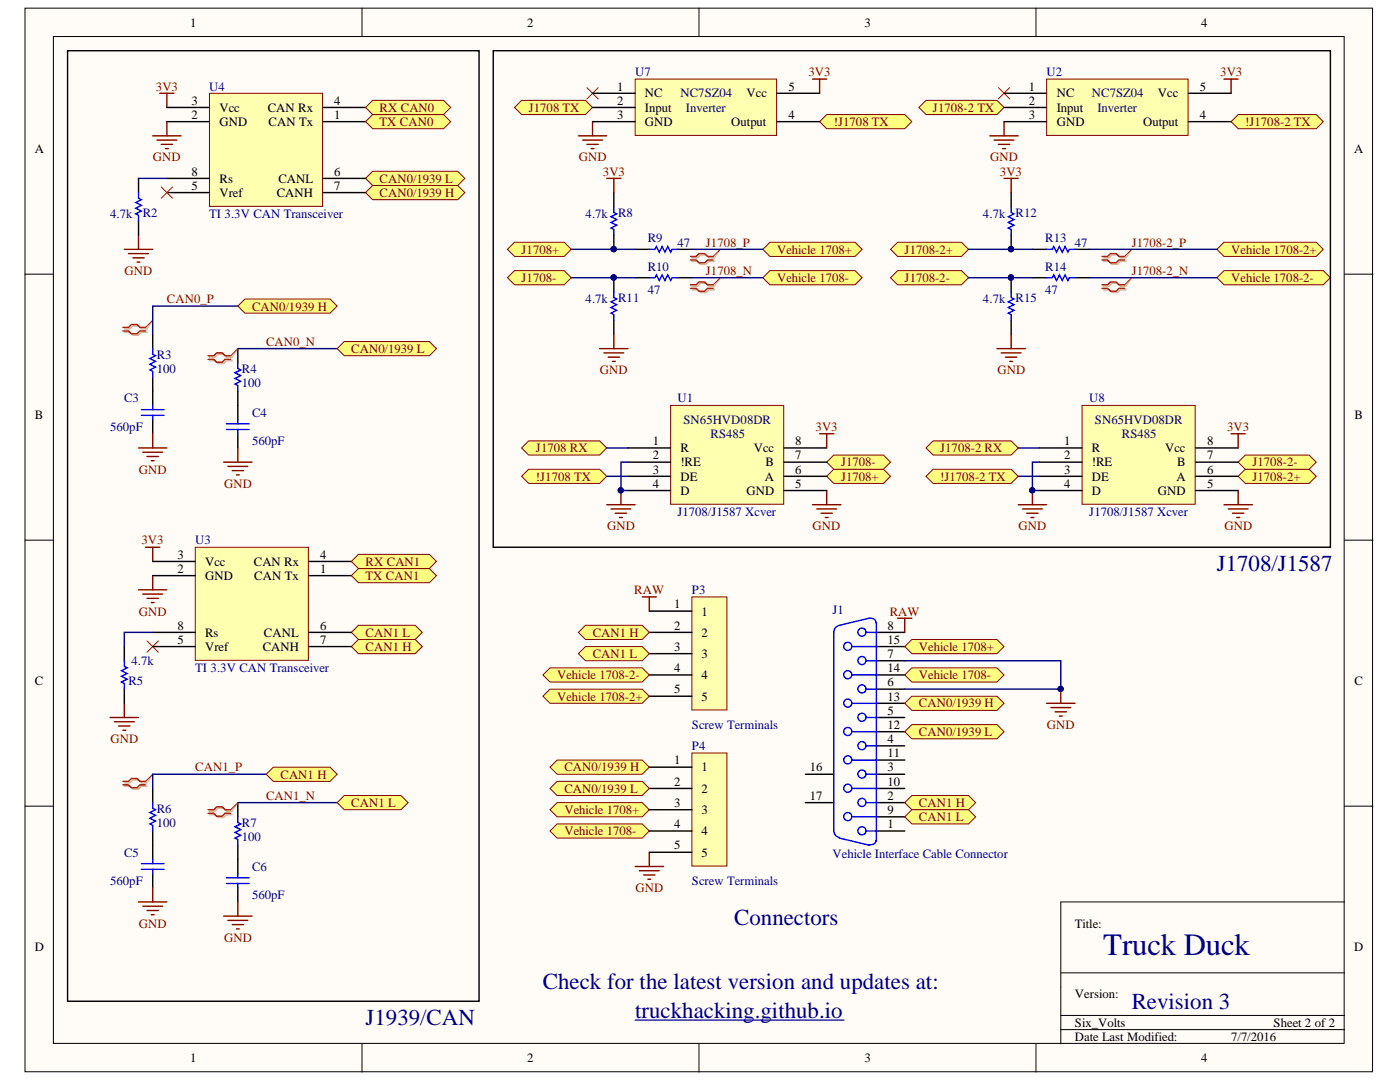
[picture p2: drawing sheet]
<svg xmlns="http://www.w3.org/2000/svg" width="279mm" height="216mm" viewBox="0 0 279 216" stroke-linecap="round" stroke-linejoin="round" font-family="sans-serif">
<defs><g id="words">
<text font-size="6.2" fill="#000080" x="220.2" y="190.5">Truck Duck</text>
<g font-size="4.6" fill="#000080">
<text x="242.9" y="113.9">J1708/J1587</text>
<text x="146.5" y="184.6">Connectors</text>
<text x="108.3" y="197.4">Check for the latest version and updates at:</text>
<text x="126.8" y="203">truckhacking.github.io</text>
<text x="225.9" y="201.3">Revision 3</text>
<text x="73" y="204.5">J1939/CAN</text>
</g>
<g font-size="2.5">
<text x="38" y="5.3">1</text>
<text x="105.2" y="5.3">2</text>
<text x="172.5" y="5.3">3</text>
<text x="239.7" y="5.3">4</text>
<text x="38.2" y="23.8">2</text>
<text x="38.2" y="20.9">3</text>
<text x="43.8" y="22.3">Vcc</text>
<text x="53.4" y="22.3">CAN Rx</text>
<text x="66.7" y="20.9">4</text>
<text x="66.7" y="23.8">1</text>
<text x="123.2" y="18.1">1</text>
<text x="123.2" y="20.9">2</text>
<text x="123.2" y="23.8">3</text>
<text x="128.7" y="19.4">NC</text>
<text x="128.7" y="22.3">Input</text>
<text x="149" y="19.4">Vcc</text>
<text x="157.4" y="23.8">4</text>
<text x="157.4" y="18.1">5</text>
<text x="205.3" y="18.1">1</text>
<text x="205.3" y="20.9">2</text>
<text x="205.3" y="23.8">3</text>
<text x="210.9" y="19.4">NC</text>
<text x="210.9" y="22.3">Input</text>
<text x="231.1" y="19.4">Vcc</text>
<text x="239.5" y="23.8">4</text>
<text x="239.5" y="18.1">5</text>
<text x="43.8" y="25.1">GND</text>
<text x="53.6" y="25.1">CAN Tx</text>
<text x="128.7" y="25.1">GND</text>
<text x="145.9" y="25.1">Output</text>
<text x="210.9" y="25.1">GND</text>
<text x="228.1" y="25.1">Output</text>
<text x="6.9" y="30.4">A</text>
<text x="38.2" y="35.1">8</text>
<text x="66.7" y="35.1">6</text>
<text x="270.2" y="30.4">A</text>
<text x="38.2" y="37.9">5</text>
<text x="43.8" y="36.4">Rs</text>
<text x="43.8" y="39.3">Vref</text>
<text x="55.2" y="39.3">CANH</text>
<text x="55.6" y="36.4">CANL</text>
<text x="66.7" y="37.9">7</text>
<text x="6.9" y="83.5">B</text>
<text x="270.3" y="83.5">B</text>
<text x="130.3" y="88.8">1</text>
<text x="158.7" y="88.8">8</text>
<text x="212.4" y="88.8">1</text>
<text x="240.9" y="88.8">8</text>
<text x="130.3" y="91.6">2</text>
<text x="130.3" y="94.5">3</text>
<text x="135.8" y="93.1">!RE</text>
<text x="135.8" y="95.9">DE</text>
<text x="135.8" y="90.3">R</text>
<text x="150.4" y="90.3">Vcc</text>
<text x="152.6" y="95.9">A</text>
<text x="152.8" y="93.1">B</text>
<text x="158.7" y="91.6">7</text>
<text x="158.7" y="94.5">6</text>
<text x="212.4" y="91.6">2</text>
<text x="212.4" y="94.5">3</text>
<text x="217.9" y="93.1">!RE</text>
<text x="217.9" y="95.9">DE</text>
<text x="217.9" y="90.3">R</text>
<text x="232.5" y="90.3">Vcc</text>
<text x="234.8" y="95.9">A</text>
<text x="234.9" y="93.1">B</text>
<text x="240.9" y="91.6">7</text>
<text x="240.9" y="94.5">6</text>
<text x="130.3" y="97.3">4</text>
<text x="135.8" y="98.7">D</text>
<text x="149" y="98.7">GND</text>
<text x="158.7" y="97.3">5</text>
<text x="212.4" y="97.3">4</text>
<text x="217.9" y="98.7">D</text>
<text x="231.1" y="98.7">GND</text>
<text x="240.9" y="97.3">5</text>
<text x="35.4" y="111.5">3</text>
<text x="40.9" y="112.9">Vcc</text>
<text x="50.7" y="112.9">CAN Rx</text>
<text x="63.9" y="111.5">4</text>
<text x="35.4" y="114.3">2</text>
<text x="40.9" y="115.7">GND</text>
<text x="50.7" y="115.7">CAN Tx</text>
<text x="63.9" y="114.3">1</text>
<text x="35.4" y="125.6">8</text>
<text x="63.9" y="125.6">6</text>
<text x="134.5" y="121.4">1</text>
<text x="134.5" y="125.6">2</text>
<text x="140" y="122.8">1</text>
<text x="177.1" y="125.6">8</text>
<text x="35.4" y="128.5">5</text>
<text x="40.9" y="127">Rs</text>
<text x="40.9" y="129.8">Vref</text>
<text x="52.4" y="129.8">CANH</text>
<text x="52.7" y="127">CANL</text>
<text x="63.9" y="128.5">7</text>
<text x="134.5" y="129.8">3</text>
<text x="140" y="127">2</text>
<text x="140" y="131.3">3</text>
<text x="177.1" y="131.3">7</text>
<text x="177.1" y="128.5">15</text>
<text x="6.9" y="136.6">C</text>
<text x="134.5" y="134.1">4</text>
<text x="140" y="135.5">4</text>
<text x="177.1" y="136.9">6</text>
<text x="177.1" y="134.1">14</text>
<text x="270.3" y="136.6">C</text>
<text x="134.5" y="138.4">5</text>
<text x="140" y="139.8">5</text>
<text x="177.1" y="142.6">5</text>
<text x="177.1" y="139.8">13</text>
<text x="177.1" y="148.3">4</text>
<text x="177.1" y="145.5">12</text>
<text x="134.5" y="152.5">1</text>
<text x="140" y="153.9">1</text>
<text x="161.6" y="153.9">16</text>
<text x="177.1" y="153.9">3</text>
<text x="177.1" y="151.1">11</text>
<text x="134.5" y="156.8">2</text>
<text x="134.5" y="161">3</text>
<text x="140" y="158.2">2</text>
<text x="161.6" y="159.6">17</text>
<text x="177.1" y="159.6">2</text>
<text x="177.1" y="156.8">10</text>
<text x="134.5" y="165.3">4</text>
<text x="140" y="162.5">3</text>
<text x="140" y="166.7">4</text>
<text x="177.1" y="165.3">1</text>
<text x="177.1" y="162.5">9</text>
<text x="134.5" y="169.5">5</text>
<text x="140" y="170.9">5</text>
<text x="214.5" y="185.1">Title:</text>
<text x="6.9" y="189.7">D</text>
<text x="270.2" y="189.7">D</text>
<text x="214.5" y="199.2">Version:</text>
<text x="214.5" y="207.7">Date Last Modified:</text>
<text x="214.5" y="204.9">Six_Volts</text>
<text x="245.7" y="207.7">7/7/2016</text>
<text x="254.2" y="204.9">Sheet 2 of 2</text>
<text x="38" y="212">1</text>
<text x="105.2" y="212">2</text>
<text x="172.5" y="212">3</text>
<text x="239.7" y="212">4</text>
</g>
<g font-size="2.5" fill="#000080">
<text x="126.8" y="15.2">U7</text>
<text x="208.9" y="15.2">U2</text>
<text x="41.8" y="18.1">U4</text>
<text x="135.8" y="19.4">NC7SZ04</text>
<text x="136.9" y="22.3">Inverter</text>
<text x="217.9" y="19.4">NC7SZ04</text>
<text x="219" y="22.3">Inverter</text>
<text x="22" y="43.5">4.7k</text>
<text x="28.5" y="43.3">R2</text>
<text x="41.8" y="43.5">TI 3.3V CAN Transceiver</text>
<text x="116.9" y="43.5">4.7k</text>
<text x="123.4" y="43.3">R8</text>
<text x="196.2" y="43.5">4.7k</text>
<text x="202.7" y="43.3">R12</text>
<text x="129.3" y="48.4">R9</text>
<text x="135.2" y="49.2">47</text>
<text x="208.6" y="48.4">R13</text>
<text x="214.5" y="49.2">47</text>
<text x="129.3" y="54">R10</text>
<text x="129.3" y="58.6">47</text>
<text x="208.6" y="54">R14</text>
<text x="208.6" y="58.6">47</text>
<text x="116.9" y="60.5">4.7k</text>
<text x="123.4" y="60.3">R11</text>
<text x="196.2" y="60.5">4.7k</text>
<text x="202.7" y="60.3">R15</text>
<text x="31.3" y="71.6">R3</text>
<text x="31.3" y="74.4">100</text>
<text x="48.3" y="74.4">R4</text>
<text x="48.3" y="77.3">100</text>
<text x="24.8" y="80.3">C3</text>
<text x="50.3" y="83.2">C4</text>
<text x="135.2" y="80.3">U1</text>
<text x="217.4" y="80.3">U8</text>
<text x="22" y="86">560pF</text>
<text x="50.3" y="88.8">560pF</text>
<text x="136.4" y="84.6">SN65HVD08DR</text>
<text x="141.8" y="87.4">RS485</text>
<text x="218.5" y="84.6">SN65HVD08DR</text>
<text x="223.9" y="87.4">RS485</text>
<text x="135.2" y="103">J1708/J1587 Xcver</text>
<text x="217.4" y="103">J1708/J1587 Xcver</text>
<text x="39" y="108.6">U3</text>
<text x="138.1" y="118.6">P3</text>
<text x="166.2" y="122.5">J1</text>
<text x="25.6" y="136.7">R5</text>
<text x="26.2" y="132.7">4.7k</text>
<text x="39" y="134.1">TI 3.3V CAN Transceiver</text>
<text x="138.1" y="145.5">Screw Terminals</text>
<text x="138.1" y="149.7">P4</text>
<text x="31.3" y="162.1">R6</text>
<text x="31.3" y="165">100</text>
<text x="48.3" y="165">R7</text>
<text x="48.3" y="167.8">100</text>
<text x="24.8" y="170.9">C5</text>
<text x="50.3" y="173.8">C6</text>
<text x="166.2" y="171.2">Vehicle Interface Cable Connector</text>
<text x="22" y="176.6">560pF</text>
<text x="50.3" y="179.5">560pF</text>
<text x="138.1" y="176.6">Screw Terminals</text>
</g>
<g font-size="2.5" fill="#800000">
<text x="161.3" y="15.2">3V3</text>
<text x="243.5" y="15.2">3V3</text>
<text x="31.1" y="18.1">3V3</text>
<text x="75.8" y="22.3">RX CAN0</text>
<text x="105.5" y="22.3">J1708 TX</text>
<text x="186.2" y="22.3">J1708-2 TX</text>
<text x="75.8" y="25.1">TX CAN0</text>
<text x="166.4" y="25.1">!J1708 TX</text>
<text x="248.5" y="25.1">!J1708-2 TX</text>
<text x="30.5" y="32.2">GND</text>
<text x="115.5" y="32.2">GND</text>
<text x="120.3" y="35.1">3V3</text>
<text x="197.6" y="32.2">GND</text>
<text x="199.6" y="35.1">3V3</text>
<text x="75.8" y="39.3">CAN0/1939 H</text>
<text x="75.8" y="36.4">CAN0/1939 L</text>
<text x="104.1" y="50.6">J1708+</text>
<text x="140.9" y="49.2">J1708_P</text>
<text x="155.1" y="50.6">Vehicle 1708+</text>
<text x="180.5" y="50.6">J1708-2+</text>
<text x="225.9" y="49.2">J1708-2_P</text>
<text x="245.7" y="50.6">Vehicle 1708-2+</text>
<text x="24.9" y="54.9">GND</text>
<text x="104.1" y="56.3">J1708-</text>
<text x="140.9" y="54.9">J1708_N</text>
<text x="155.1" y="56.3">Vehicle 1708-</text>
<text x="180.5" y="56.3">J1708-2-</text>
<text x="225.9" y="54.9">J1708-2_N</text>
<text x="245.7" y="56.3">Vehicle 1708-2-</text>
<text x="33.3" y="60.5">CAN0_P</text>
<text x="50.3" y="62">CAN0/1939 H</text>
<text x="53.1" y="69">CAN0_N</text>
<text x="70.1" y="70.4">CAN0/1939 L</text>
<text x="119.7" y="74.6">GND</text>
<text x="199" y="74.6">GND</text>
<text x="162.8" y="86">3V3</text>
<text x="244.9" y="86">3V3</text>
<text x="27.7" y="94.5">GND</text>
<text x="107" y="90.3">J1708 RX</text>
<text x="107" y="95.9">!J1708 TX</text>
<text x="167.8" y="95.9">J1708+</text>
<text x="167.8" y="93.1">J1708-</text>
<text x="187.6" y="90.3">J1708-2 RX</text>
<text x="187.6" y="95.9">!J1708-2 TX</text>
<text x="250" y="95.9">J1708-2+</text>
<text x="250" y="93.1">J1708-2-</text>
<text x="44.7" y="97.3">GND</text>
<text x="121.2" y="105.8">GND</text>
<text x="162.2" y="105.8">GND</text>
<text x="203.3" y="105.8">GND</text>
<text x="244.4" y="105.8">GND</text>
<text x="28.2" y="108.6">3V3</text>
<text x="73" y="112.9">RX CAN1</text>
<text x="73" y="115.7">TX CAN1</text>
<text x="126.6" y="118.6">RAW</text>
<text x="27.7" y="122.8">GND</text>
<text x="177.6" y="122.8">RAW</text>
<text x="73" y="129.8">CAN1 H</text>
<text x="73" y="127">CAN1 L</text>
<text x="118.3" y="127">CAN1 H</text>
<text x="118.3" y="131.3">CAN1 L</text>
<text x="183.4" y="129.8">Vehicle 1708+</text>
<text x="111.2" y="135.5">Vehicle 1708-2-</text>
<text x="183.4" y="135.5">Vehicle 1708-</text>
<text x="111.2" y="139.8">Vehicle 1708-2+</text>
<text x="183.4" y="141.2">CAN0/1939 H</text>
<text x="22.1" y="148.3">GND</text>
<text x="183.4" y="146.8">CAN0/1939 L</text>
<text x="208.9" y="145.5">GND</text>
<text x="39" y="153.9">CAN1_P</text>
<text x="56" y="155.4">CAN1 H</text>
<text x="112.6" y="153.9">CAN0/1939 H</text>
<text x="53.1" y="159.6">CAN1_N</text>
<text x="70.1" y="161">CAN1 L</text>
<text x="112.6" y="158.2">CAN0/1939 L</text>
<text x="183.4" y="161">CAN1 H</text>
<text x="112.6" y="166.7">Vehicle 1708-</text>
<text x="112.6" y="162.5">Vehicle 1708+</text>
<text x="183.4" y="163.8">CAN1 L</text>
<text x="126.8" y="178">GND</text>
<text x="27.7" y="185.1">GND</text>
<text x="44.7" y="187.9">GND</text>
</g>
</g></defs>
<g fill="#fffcf8" stroke="#000" stroke-width=".2">
<path d="M5 1.6h268.9v212.3h-268.9z"/>
<path d="M10.7 7.3h257.6v200.9h-257.6z"/>
</g>
<path d="M72.2 1.6v5.7M139.5 1.6v5.7M206.8 1.6v5.7M5 54.7h5.7M268.3 54.7h5.7M5 107.8h5.7M268.3 107.8h5.7M5 160.9h5.7M268.3 160.9h5.7M72.2 208.3v5.6M139.5 208.3v5.6M206.8 208.3v5.6" fill="none" stroke="#000" stroke-width=".2"/>
<g fill="#ffff80" stroke="#800000" stroke-width=".2">
<path d="M242.9 55.4l1.4-1.4h19.8l1.4 1.4-1.4 1.4h-19.8z" fill-rule="evenodd"/>
<path d="M242.9 49.8l1.4-1.5h18.4l1.4 1.5-1.4 1.4h-18.4z" fill-rule="evenodd"/>
<path d="M104.1 89.4l1.4-1.4h14.2l1.4 1.4-1.4 1.4h-14.2z" fill-rule="evenodd"/>
</g>
<path d="M123.9 97.9v2.8M165 97.9v2.8M121.1 100.7h5.7M121.9 101.6h4M122.8 102.4h2.3M123.6 103.3h.6M162.2 100.7h5.6M163 101.6h4M163.9 102.4h2.2M164.7 103.3h.6" fill="none" stroke="#800000" stroke-width=".28"/>
<circle cx="123.9" cy="97.8" r=".52" fill="#000080" stroke="#000080" stroke-width=".2"/>
<path d="M104.1 95l1.4-1.4h14.2l1.4 1.4-1.4 1.5h-14.2z" fill-rule="evenodd" fill="#ffff80" stroke="#800000" stroke-width=".2"/>
<path d="M201.8 38.4v2.9M201.8 46.9v2.9M201.8 55.4v2.8M206 55.4h2.9M206 49.8h2.9M214.5 55.4h2.9M214.5 49.8h2.9M201.8 63.9v2.8" fill="none" stroke="#000" stroke-width=".28"/>
<g fill="#000080" stroke="#000080" stroke-width=".2">
<circle cx="201.8" cy="49.7" r=".52"/>
<circle cx="201.8" cy="55.4" r=".52"/>
</g>
<path d="M201.8 41.3v1.1l.6 .3-1.2 .5 1.2 .6-1.2 .6 1.2 .5-1.2 .6 .6 .3v1.1M201.8 58.2v1.2l.6 .3-1.2 .5 1.2 .6-1.2 .6 1.2 .5-1.2 .6 .6 .3v1.1M208.9 55.4h1.1l.3-.6 .6 1.2 .5-1.2 .6 1.2 .6-1.2 .5 1.2 .3-.6h1.1M208.9 49.8h1.1l.3-.6 .6 1.1 .5-1.1 .6 1.1 .6-1.1 .5 1.1 .3-.5h1.1" fill="none" stroke="#00f" stroke-width=".28"/>
<path d="M197.5 27.1h5.7M198.4 28h4M199.2 28.8h2.3M200.1 29.7h.6M200.4 24.3v2.8M199 69.6h5.6M199.8 70.4h4M200.7 71.3h2.2M201.5 72.1h.6M201.8 66.7v2.9" fill="none" stroke="#800000" stroke-width=".28"/>
<path d="M199.2 17.5l2.3 2.2M201.5 17.5l-2.3 2.2" fill="none" stroke="#f00" stroke-width=".2"/>
<g fill="#ffff80" stroke="#800000" stroke-width=".2">
<path d="M165 95l1.4-1.4h9.9l1.4 1.4-1.4 1.5h-9.9z" fill-rule="evenodd"/>
<path d="M165 92.2l1.4-1.4h9.9l1.4 1.4-1.4 1.4h-9.9z" fill-rule="evenodd"/>
<path d="M245.7 24.3l1.4-1.4h15.6l1.4 1.4-1.4 1.4h-15.6z" fill-rule="evenodd"/>
<path d="M183.4 21.4l1.4-1.4h14.2l1.4 1.4-1.4 1.5h-14.2z" fill-rule="evenodd"/>
</g>
<path d="M121.1 89.4h4.2M121.1 95h4.2M125.3 92.2h-1.4v5.7h1.4" fill="none" stroke="#000080" stroke-width=".28"/>
<circle cx="123.9" cy="97.8" r=".52" fill="#000080" stroke="#000080" stroke-width=".2"/>
<path d="M133.8 80.9h22.6v19.7h-22.6z" fill="#ffffb0" stroke="#800000" stroke-width=".2"/>
<path d="M125.3 92.2h8.5M125.3 95h8.5M125.3 97.9h8.5M125.3 89.4h8.5M156.5 92.2h8.5M156.5 95h8.5M156.5 97.9h8.5M156.5 89.4h8.5" fill="none" stroke="#000" stroke-width=".28"/>
<g fill="none" stroke="#800000" stroke-width=".28">
<path d="M244.3 15.8h2.8M245.7 15.8v2.8M30.5 27.1h5.6M31.3 28h4M32.2 28.8h2.2M33 29.7h.6M33.3 24.3v2.8M24.8 49.8h5.7M25.7 50.6h3.9M26.5 51.4h2.3M27.4 52.3h.5M27.6 46.9v2.9"/>
<path d="M163.6 86.6h2.8M165 86.6v2.8"/>
</g>
<g fill="#ffff80" stroke="#800000" stroke-width=".2">
<path d="M73 38.4l1.4-1.4h17l1.4 1.4-1.4 1.4h-17z" fill-rule="evenodd"/>
<path d="M73 35.6l1.4-1.4h17l1.4 1.4-1.4 1.4h-17z" fill-rule="evenodd"/>
</g>
<path d="M30.5 66.7v2.9M30.5 75.2v5.7M47.5 69.6v2.8M47.5 78.1v5.6M30.5 83.7v2.9M47.5 86.6v2.8" fill="none" stroke="#000" stroke-width=".28"/>
<path d="M30.5 69.6v1.1l.5 .3-1.1 .5 1.1 .6-1.1 .6 1.1 .5-1.1 .6 .6 .3v1.1M47.5 72.4v1.1l.5 .3-1.1 .6 1.1 .5-1.1 .6 1.1 .6-1.1 .5 .6 .3v1.2M28.2 81.7h4.5M28.2 82.9h4.5M30.5 80.9v.8M30.5 82.9v.8M45.2 84.6h4.5M45.2 85.7h4.5M47.5 83.7v.9M47.5 85.7v.9" fill="none" stroke="#00f" stroke-width=".28"/>
<path d="M200.4 35.6h2.8M201.8 35.6v2.8M27.6 89.4h5.7M28.5 90.2h4M29.3 91.1h2.3M30.2 91.9h.6M30.5 86.6v2.8M44.6 92.2h5.7M45.5 93.1h3.9M46.3 93.9h2.3M47.2 94.8h.5M47.5 89.4v2.8" fill="none" stroke="#800000" stroke-width=".28"/>
<path d="M208.9 15.8h28.2v11.2h-28.2z" fill="#ffffb0" stroke="#800000" stroke-width=".2"/>
<path d="M200.4 18.6h8.5M237.2 18.6h8.5M27.6 35.6v2.8M200.4 21.4h8.5M200.4 24.3h8.5M237.2 24.3h8.5M27.6 44.1v2.8" fill="none" stroke="#000" stroke-width=".28"/>
<path d="M27.6 38.4v1.2l.6 .2-1.1 .6 1.1 .6-1.1 .5 1.1 .6-1.1 .6 .5 .3v1.1" fill="none" stroke="#00f" stroke-width=".28"/>
<path d="M31.9 18.6h2.8M33.3 18.6v2.8M27.6 117.7h5.7M28.5 118.5h4M29.3 119.4h2.3M30.5 114.9v2.8M30.2 120.2h.6M22 143.2h5.6M22.8 144h4M23.7 144.9h2.2M24.5 145.7h.6M24.8 140.3v2.9" fill="none" stroke="#800000" stroke-width=".28"/>
<path d="M29.3 127.9l2.3 2.2M31.6 127.9l-2.3 2.2" fill="none" stroke="#f00" stroke-width=".2"/>
<g fill="#ffff80" stroke="#800000" stroke-width=".2">
<path d="M70.1 129l1.4-1.4h11.4l1.4 1.4-1.4 1.4h-11.4z" fill-rule="evenodd"/>
<path d="M70.1 126.2l1.4-1.4h11.4l1.4 1.4-1.4 1.4h-11.4z" fill-rule="evenodd"/>
</g>
<path d="M24.8 129v2.8M24.8 137.5v2.8M30.5 157.3v2.9M30.5 165.8v5.7M30.5 174.3v2.8M47.5 160.2v2.8M47.5 168.6v5.7M47.5 177.1v2.9" fill="none" stroke="#000" stroke-width=".28"/>
<path d="M24.8 131.8v1.2l.6 .3-1.2 .5 1.2 .6-1.2 .6 1.2 .5-1.2 .6 .6 .3v1.1M28.2 172.3h4.5M28.2 173.5h4.5M30.5 160.2v1.1l.5 .3-1.1 .5 1.1 .6-1.1 .6 1.1 .5-1.1 .6 .6 .3v1.1M30.5 171.5v.8M30.5 173.5v.8M45.2 175.2h4.5M45.2 176.3h4.5M47.5 163v1.1l.5 .3-1.1 .6 1.1 .5-1.1 .6 1.1 .6-1.1 .5 .6 .3v1.1M47.5 174.3v.9M47.5 176.3v.8" fill="none" stroke="#00f" stroke-width=".28"/>
<path d="M29.1 109.2h2.8M30.5 109.2v2.8M27.6 180h5.7M30.5 177.1v2.9M47.5 180v2.8M28.5 180.8h4M29.3 181.7h2.3M30.2 182.5h.6M44.6 182.8h5.7M45.5 183.7h3.9M46.3 184.5h2.3M47.2 185.4h.5" fill="none" stroke="#800000" stroke-width=".28"/>
<path d="M268.3 180h-56.6v28.3M211.7 194.1h56.6M211.7 205.4h56.6M211.7 202.6h56.6" fill="none" stroke="#000" stroke-width=".2"/>
<g fill="#ffff80" stroke="#800000" stroke-width=".2">
<path d="M152.2 55.4l1.5-1.4h16.9l1.5 1.4-1.5 1.4h-16.9z" fill-rule="evenodd"/>
<path d="M152.2 49.8l1.5-1.5h16.9l1.5 1.5-1.5 1.4h-16.9z" fill-rule="evenodd"/>
<path d="M184.8 89.4l1.4-1.4h15.6l1.4 1.4-1.4 1.4h-15.6z" fill-rule="evenodd"/>
</g>
<g fill="none" stroke="#800000" stroke-width=".28">
<path d="M119.7 69.6h5.6M120.5 70.4h4M121.4 71.3h2.2M122.2 72.1h.6M122.5 66.7v2.9M206 97.9v2.8M247.1 97.9v2.8M203.2 100.7h5.7M204.1 101.6h3.9M204.9 102.4h2.3M205.8 103.3h.5M244.3 100.7h5.6"/>
<path d="M245.1 101.6h4M246 102.4h2.2M246.8 103.3h.6"/>
</g>
<g fill="#000080" stroke="#000080" stroke-width=".2">
<circle cx="206" cy="97.8" r=".52"/>
<circle cx="122.5" cy="49.7" r=".52"/>
<circle cx="122.5" cy="55.4" r=".52"/>
</g>
<path d="M122.5 38.4v2.9M122.5 46.9v2.9M122.5 55.4v2.8M126.8 55.4h2.8M126.8 49.8h2.8M135.2 55.4h2.9M135.2 49.8h2.9M122.5 63.9v2.8" fill="none" stroke="#000" stroke-width=".28"/>
<path d="M122.5 41.3v1.1l.6 .3-1.2 .5 1.2 .6-1.2 .6 1.2 .5-1.2 .6 .6 .3v1.1M122.5 58.2v1.2l.6 .3-1.2 .5 1.2 .6-1.2 .6 1.2 .5-1.2 .6 .6 .3v1.1M129.6 55.4h1.1l.3-.6 .6 1.2 .5-1.2 .6 1.2 .6-1.2 .5 1.2 .3-.6h1.1M129.6 49.8h1.1l.3-.6 .6 1.1 .5-1.1 .6 1.1 .6-1.1 .5 1.1 .3-.5h1.1" fill="none" stroke="#00f" stroke-width=".28"/>
<path d="M101.3 55.4l1.4-1.4h9.9l1.4 1.4-1.4 1.4h-9.9z" fill-rule="evenodd" fill="#ffff80" stroke="#800000" stroke-width=".2"/>
<path d="M115.4 27.1h5.7M116.3 28h3.9M117.1 28.8h2.3M118 29.7h.5M118.3 24.3v2.8" fill="none" stroke="#800000" stroke-width=".28"/>
<path d="M117.1 17.5l2.3 2.2M119.4 17.5l-2.3 2.2" fill="none" stroke="#f00" stroke-width=".2"/>
<g fill="#ffff80" stroke="#800000" stroke-width=".2">
<path d="M247.1 95l1.4-1.4h12.8l1.4 1.4-1.4 1.5h-12.8z" fill-rule="evenodd"/>
<path d="M101.3 49.8l1.4-1.5h9.9l1.4 1.5-1.4 1.4h-9.9z" fill-rule="evenodd"/>
<path d="M247.1 92.2l1.4-1.4h12.8l1.4 1.4-1.4 1.4h-12.8z" fill-rule="evenodd"/>
<path d="M163.6 24.3l1.4-1.4h15.6l1.4 1.4-1.4 1.4h-15.6z" fill-rule="evenodd"/>
<path d="M102.7 21.4l1.4-1.4h12.7l1.5 1.4-1.5 1.5h-12.7z" fill-rule="evenodd"/>
</g>
<path d="M203.2 89.4h4.3M203.2 95h4.3M207.5 92.2h-1.5v5.7h1.5" fill="none" stroke="#000080" stroke-width=".28"/>
<circle cx="206" cy="97.8" r=".52" fill="#000080" stroke="#000080" stroke-width=".2"/>
<path d="M216 80.9h22.5v19.7h-22.5z" fill="#ffffb0" stroke="#800000" stroke-width=".2"/>
<path d="M207.5 92.2h8.5M207.5 95h8.5M207.5 97.9h8.5M207.5 89.4h8.5M238.6 92.2h8.5M238.6 95h8.5M238.6 97.9h8.5M238.6 89.4h8.5" fill="none" stroke="#000" stroke-width=".28"/>
<path d="M162.2 15.8h2.8M163.6 15.8v2.8M121.1 35.6h2.8M122.5 35.6v2.8M245.7 86.6h2.8M247.1 86.6v2.8" fill="none" stroke="#800000" stroke-width=".28"/>
<path d="M126.8 15.8h28.2v11.2h-28.2z" fill="#ffffb0" stroke="#800000" stroke-width=".2"/>
<path d="M118.3 18.6h8.5M155.1 18.6h8.5M118.3 21.4h8.5M118.3 24.3h8.5M155.1 24.3h8.5" fill="none" stroke="#000" stroke-width=".28"/>
<path d="M128.2 119.1h2.8M129.6 119.1v2.8M126.8 172.9h5.6M127.6 173.7h4M128.5 174.6h2.2M129.3 175.4h.6M129.6 170.1v2.8" fill="none" stroke="#800000" stroke-width=".28"/>
<g fill="#ffff80" stroke="#800000" stroke-width=".2">
<path d="M109.8 165.8l1.4-1.4h17l1.4 1.4-1.4 1.4h-17z" fill-rule="evenodd"/>
<path d="M109.8 161.6l1.4-1.4h17l1.4 1.4-1.4 1.4h-17z" fill-rule="evenodd"/>
</g>
<g fill="none" stroke="#00f" stroke-width=".28">
<path d="M167.4 124.8a1.37 1.37 0 0 0-1 1.4v39.6a1.37 1.37 0 0 0 1.1 1.3M170.1 134.7h4.8M170.1 129h4.8M172.9 137.5h2M172.9 131.8h2M172.9 126.2h2M173.3 123.4h.4a.99 .99 0 0 1 1.1 .9M173.5 123.4l-6 1.4M174.9 124.2v43.6M170.1 157.3h4.8M170.1 151.7h4.8M170.1 146h4.8"/>
<path d="M170.1 140.3h4.8M172.9 154.5h2M172.9 148.8h2M172.9 143.2h2M167.5 167.2l6 1.4M170.1 163h4.8M172.9 165.8h2M172.9 160.2h2M174.8 167.7a1.03 1.03 0 0 1-1.4 .8"/>
<circle cx="169.2" cy="129" r=".81"/>
<circle cx="169.2" cy="134.6" r=".81"/>
<circle cx="172" cy="126.1" r=".81"/>
<circle cx="172" cy="131.8" r=".81"/>
<circle cx="172" cy="137.5" r=".81"/>
<circle cx="169.2" cy="140.3" r=".81"/>
<circle cx="169.2" cy="151.6" r=".81"/>
<circle cx="169.2" cy="157.3" r=".81"/>
<circle cx="169.2" cy="146" r=".81"/>
<circle cx="172" cy="143.1" r=".81"/>
<circle cx="172" cy="154.5" r=".81"/>
<circle cx="172" cy="148.8" r=".81"/>
<circle cx="169.2" cy="162.9" r=".81"/>
<circle cx="172" cy="165.8" r=".81"/>
<circle cx="172" cy="160.1" r=".81"/>
</g>
<g fill="none" stroke="#000" stroke-width=".28">
<path d="M174.9 137.5h5.7M174.9 131.8h5.7M174.9 126.2h5.7M174.9 134.7h5.7M174.9 129h5.7M160.7 154.5h5.7M174.9 154.5h5.7M174.9 148.8h5.7M174.9 143.2h5.7M174.9 157.3h5.7M174.9 151.7h5.7M174.9 146h5.7"/>
<path d="M174.9 140.3h5.7M160.7 160.2h5.7M174.9 165.8h5.7M174.9 160.2h5.7M174.9 163h5.7"/>
</g>
<path d="M211.7 137.5v2.8M208.9 140.3h5.6M209.7 141.2h4M210.6 142h2.2M211.4 142.9h.6" fill="none" stroke="#800000" stroke-width=".28"/>
<circle cx="211.7" cy="137.5" r=".52" fill="#000080" stroke="#000080" stroke-width=".2"/>
<g fill="#ffff80" stroke="#800000" stroke-width=".2">
<path d="M180.6 134.7l1.4-1.4h17l1.4 1.4-1.4 1.4h-17z" fill-rule="evenodd"/>
<path d="M180.6 129l1.4-1.4h17l1.4 1.4-1.4 1.4h-17z" fill-rule="evenodd"/>
</g>
<path d="M180.6 131.8h31.1v5.7h-31.1" fill="none" stroke="#000080" stroke-width=".28"/>
<circle cx="211.7" cy="137.5" r=".52" fill="#000080" stroke="#000080" stroke-width=".2"/>
<path d="M179.1 123.4h2.9M180.6 123.4v2.8" fill="none" stroke="#800000" stroke-width=".28"/>
<path d="M138.1 119.1h7v22.6h-7z" fill="#ffffb0" stroke="#800000" stroke-width=".2"/>
<path d="M129.6 121.9h8.5M129.6 126.2h8.5M129.6 130.4h8.5M129.6 134.7h8.5M129.6 138.9h8.5" fill="none" stroke="#000" stroke-width=".28"/>
<path d="M138.1 150.2h7v22.6h-7z" fill="#ffffb0" stroke="#800000" stroke-width=".2"/>
<path d="M129.6 153.1h8.5M129.6 157.3h8.5M129.6 161.6h8.5M129.6 165.8h8.5M129.6 170.1h8.5" fill="none" stroke="#000" stroke-width=".28"/>
<g fill="#ffff80" stroke="#800000" stroke-width=".2">
<path d="M184.8 95l1.4-1.4h15.6l1.4 1.4-1.4 1.5h-15.6z" fill-rule="evenodd"/>
<path d="M177.7 49.8l1.4-1.5h12.8l1.4 1.5-1.4 1.4h-12.8z" fill-rule="evenodd"/>
<path d="M177.7 55.4l1.4-1.4h12.8l1.4 1.4-1.4 1.4h-12.8z" fill-rule="evenodd"/>
<path d="M108.3 134.7l1.5-1.4h18.4l1.4 1.4-1.4 1.4h-18.4z" fill-rule="evenodd"/>
<path d="M108.3 138.9l1.5-1.4h18.4l1.4 1.4-1.4 1.4h-18.4z" fill-rule="evenodd"/>
</g>
<path d="M13.5 10.1h82.1v189.7h-82.1zM98.4 10.1h167.1v99.1h-167.1z" fill="none" stroke="#000" stroke-width=".28"/>
<g fill="none" stroke="#d0a19e" stroke-width=".28">
<path d="M138.1 52.2h1.1l.6 .5h1.1l.6-.5h1.1M138.1 51.4h1.1l.6-.5h1.1l.6 .5h1.1M138.1 57.8h1.1l.6 .6h1.1l.6-.6h1.1M138.1 57.1h1.1l.6-.6h1.1l.6 .6h1.1M220.2 52.2h1.1l.6 .5h1.1l.6-.5h1.1M220.2 51.4h1.1l.6-.5h1.1l.6 .5h1.1M220.2 57.8h1.1l.6 .6h1.1l.6-.6h1.1M220.2 57.1h1.1l.6-.6h1.1l.6 .6h1.1M24.8 66.3h1.1l.6 .6h1.1l.6-.6h1.1M24.8 65.6h1.1l.6-.6h1.1l.6 .6h1.1M41.8 72h1.1l.6 .5h1.1l.6-.5h1.1M41.8 71.3h1.1l.6-.6h1.1l.6 .6h1.1"/>
<path d="M24.8 156.9h1.1l.6 .6h1.1l.6-.6h1.1M24.8 156.2h1.1l.6-.6h1.1l.6 .6h1.1M41.8 162.6h1.1l.6 .5h1.1l.6-.5h1.1M41.8 161.9h1.1l.6-.6h1.1l.6 .6h1.1"/>
</g>
<path d="M143.7 49.8l-1.1 1.6M143.7 55.4l-1.1 1.7M225.9 49.8l-1.2 1.6M225.9 55.4l-1.2 1.7M30.5 63.9l-1.2 1.7M47.5 69.6l-1.2 1.7M30.5 154.5l-1.2 1.7M47.5 160.2l-1.2 1.7" fill="none" stroke="#d0a19e" stroke-width=".2"/>
<g fill="none" stroke="#f00" stroke-width=".28">
<path d="M137.8 51.9h1.1l.6 .5h1.1l.6-.5h1.1M137.8 51.2h1.1l.6-.6h1.1l.6 .6h1.1M137.8 57.5h1.1l.6 .6h1.1l.6-.6h1.1M137.8 56.8h1.1l.6-.5h1.1l.6 .5h1.1M219.9 51.9h1.2l.5 .5h1.2l.5-.5h1.1M219.9 51.2h1.2l.5-.6h1.2l.5 .6h1.1M219.9 57.5h1.2l.5 .6h1.2l.5-.6h1.1M219.9 56.8h1.2l.5-.5h1.2l.5 .5h1.1M24.5 66h1.2l.5 .6h1.2l.5-.6h1.2M24.5 65.3h1.2l.5-.5h1.2l.5 .5h1.2M41.5 71.7h1.2l.5 .6h1.2l.5-.6h1.1M41.5 71h1.2l.5-.6h1.2l.5 .6h1.1"/>
<path d="M24.5 156.6h1.2l.5 .6h1.2l.5-.6h1.2M24.5 155.9h1.2l.5-.6h1.2l.5 .6h1.2M41.5 162.3h1.2l.5 .5h1.2l.5-.5h1.1M41.5 161.6h1.2l.5-.6h1.2l.5 .6h1.1"/>
</g>
<path d="M143.7 49.8l-1.4 1.4M143.7 55.4l-1.4 1.4M225.9 49.8l-1.5 1.4M225.9 55.4l-1.5 1.4M30.5 63.9l-1.4 1.4M47.5 69.6l-1.5 1.4M30.5 154.5l-1.4 1.4M47.5 160.2l-1.5 1.4" fill="none" stroke="#f00" stroke-width=".2"/>
<path d="M114 49.8h12.8M114 55.4h12.8M138.1 49.8h14.1M138.1 55.4h14.1M193.3 55.4h12.7M193.3 49.8h12.7M217.4 49.8h25.5M217.4 55.4h25.5M47.5 61.1h-17v5.6M47.5 69.6h19.8M53.1 154.5h-22.6v2.8M47.5 160.2h19.8" fill="none" stroke="#000080" stroke-width=".28"/>
<g fill="#000080" stroke="#000080" stroke-width=".2">
<circle cx="201.8" cy="55.4" r=".52"/>
<circle cx="201.8" cy="49.7" r=".52"/>
<circle cx="122.5" cy="49.7" r=".52"/>
<circle cx="122.5" cy="55.4" r=".52"/>
</g>
<path d="M39 109.2h22.5v22.6h-22.5z" fill="#ffffb0" stroke="#800000" stroke-width=".2"/>
<path d="M30.5 114.9h8.5M30.5 112h8.5M61.6 114.9h8.5M61.6 112h8.5M30.5 126.2h8.5M30.5 129h8.5M61.6 126.2h8.5M61.6 129h8.5" fill="none" stroke="#000" stroke-width=".28"/>
<path d="M41.8 18.6h22.6v22.6h-22.6z" fill="#ffffb0" stroke="#800000" stroke-width=".2"/>
<path d="M33.3 24.3h8.5M33.3 21.4h8.5M33.3 35.6h8.5M33.3 38.4h8.5M64.5 24.3h8.5M64.5 21.4h8.5M64.5 35.6h8.5M64.5 38.4h8.5" fill="none" stroke="#000" stroke-width=".28"/>
<path d="M27.6 35.6h5.7M30.5 126.2h-5.7v2.8" fill="none" stroke="#000080" stroke-width=".28"/>
<path d="M32.2 37.3l2.2 2.3M34.4 37.3l-2.2 2.3" fill="none" stroke="#f00" stroke-width=".2"/>
<g fill="#ffff80" stroke="#800000" stroke-width=".2">
<path d="M180.6 140.3l1.4-1.4h17l1.4 1.4-1.4 1.5h-17z" fill-rule="evenodd"/>
<path d="M180.6 146l1.4-1.4h17l1.4 1.4-1.4 1.4h-17z" fill-rule="evenodd"/>
<path d="M180.6 160.2l1.4-1.5h11.3l1.4 1.5-1.4 1.4h-11.3z" fill-rule="evenodd"/>
<path d="M180.6 163l1.4-1.4h11.3l1.4 1.4-1.4 1.4h-11.3z" fill-rule="evenodd"/>
<path d="M73 24.3l1.4-1.4h14.1l1.4 1.4-1.4 1.4h-14.1z" fill-rule="evenodd"/>
<path d="M73 21.4l1.4-1.4h14.1l1.4 1.4-1.4 1.5h-14.1z" fill-rule="evenodd"/>
<path d="M70.1 114.9l1.4-1.5h14.2l1.4 1.5-1.4 1.4h-14.2z" fill-rule="evenodd"/>
<path d="M70.1 112l1.4-1.4h14.2l1.4 1.4-1.4 1.4h-14.2z" fill-rule="evenodd"/>
<path d="M47.5 61.1l1.4-1.4h17l1.4 1.4-1.4 1.4h-17z" fill-rule="evenodd"/>
<path d="M67.3 69.6l1.4-1.4h17l1.4 1.4-1.4 1.4h-17z" fill-rule="evenodd"/>
<path d="M53.1 154.5l1.4-1.4h11.4l1.4 1.4-1.4 1.4h-11.4z" fill-rule="evenodd"/>
<path d="M67.3 160.2l1.4-1.5h11.3l1.4 1.5-1.4 1.4h-11.3z" fill-rule="evenodd"/>
<path d="M109.8 153.1l1.4-1.4h17l1.4 1.4-1.4 1.4h-17z" fill-rule="evenodd"/>
<path d="M109.8 157.3l1.4-1.4h17l1.4 1.4-1.4 1.4h-17z" fill-rule="evenodd"/>
<path d="M115.4 126.2l1.4-1.4h11.4l1.4 1.4-1.4 1.4h-11.4z" fill-rule="evenodd"/>
<path d="M115.4 130.4l1.4-1.4h11.4l1.4 1.4-1.4 1.4h-11.4z" fill-rule="evenodd"/>
</g>
<path d="M126.8 203.5h41.6" fill="none" stroke="#000080" stroke-width=".25"/>
<use href="#words"/>
</svg>
